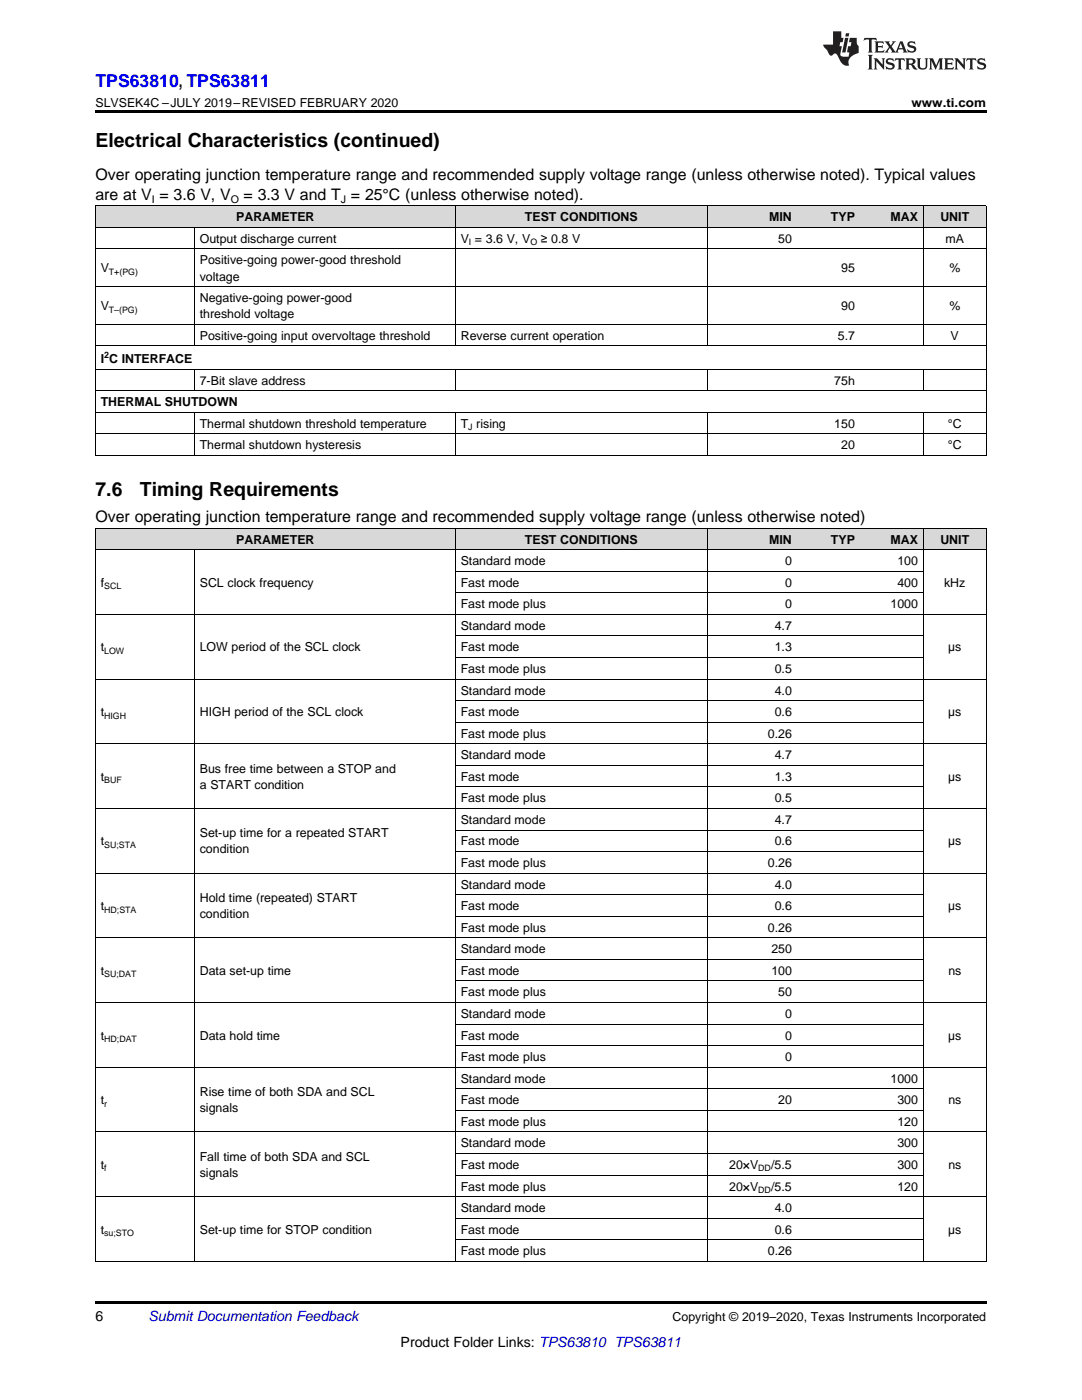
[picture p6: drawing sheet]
<svg xmlns="http://www.w3.org/2000/svg" width="216mm" height="279mm" viewBox="0 0 216 279" stroke-linecap="round" stroke-linejoin="round" font-family="sans-serif">
<defs><g id="words">
<g font-size="3.9">
<text x="19" y="29.3">Electrical Characteristics (continued)</text>
<text x="19" y="99">7.6</text>
<text x="27.9" y="99">Timing Requirements</text>
</g>
<text font-size="3.5" fill="#00f" x="19" y="17.3">TPS63810, TPS63811</text>
<g font-size="3.2">
<text x="19" y="36">Over operating junction temperature range and recommended supply voltage range (unless otherwise noted). Typical values</text>
<text x="19" y="39.9">are at V = 3.6 V, V</text>
<text x="48.6" y="39.9">= 3.3 V and T = 25°C (unless otherwise noted).</text>
<text x="19" y="104.2">Over operating junction temperature range and recommended supply voltage range (unless otherwise noted)</text>
</g>
<g font-size="2.8">
<text x="19" y="263.6">6</text>
<text x="79.9" y="268.9">Product Folder Links: TPS63810 TPS63811</text>
</g>
<text font-size="2.8" fill="#0000c8" x="29.6" y="263.6">Submit Documentation Feedback</text>
<g font-size="2.5">
<text x="19" y="21.4">SLVSEK4C –JULY 2019–REVISED FEBRUARY 2020</text>
<text x="181.9" y="21.4">www.ti.com</text>
<text x="47.1" y="44.2">PARAMETER</text>
<text x="104.7" y="44.2">TEST CONDITIONS</text>
<text x="153.5" y="44.2">MIN</text>
<text x="165.8" y="44.2">TYP</text>
<text x="177.7" y="44.2">MAX</text>
<text x="187.6" y="44.2">UNIT</text>
<text x="39.9" y="48.5">Output discharge current</text>
<text x="39.9" y="52.8">Positive-going power-good threshold</text>
<text x="91.9" y="48.5">V = 3.6 V, V</text>
<text x="107.9" y="48.5">≥ 0.8 V</text>
<text x="155.3" y="48.5">50</text>
<text x="188.7" y="48.5">mA</text>
<text x="20.1" y="54.4">V</text>
<text x="39.9" y="56">voltage</text>
<text x="167.9" y="54.4">95</text>
<text x="189.4" y="54.4">%</text>
<text x="20.1" y="61.9">V</text>
<text x="39.9" y="60.3">Negative-going power-good</text>
<text x="39.9" y="63.5">threshold voltage</text>
<text x="167.9" y="61.9">90</text>
<text x="189.4" y="61.9">%</text>
<text x="39.9" y="67.8">Positive-going input overvoltage threshold</text>
<text x="91.9" y="67.8">Reverse current operation</text>
<text x="167.2" y="67.8">5.7</text>
<text x="189.7" y="67.8">V</text>
<text x="20.1" y="72.5">I C INTERFACE</text>
<text x="39.9" y="76.8">7-Bit slave address</text>
<text x="166.5" y="76.8">75h</text>
<text x="20.1" y="81.1">THERMAL SHUTDOWN</text>
<text x="39.9" y="85.4">Thermal shutdown threshold temperature</text>
<text x="39.9" y="89.7">Thermal shutdown hysteresis</text>
<text x="91.9" y="85.4">T rising</text>
<text x="166.5" y="85.4">150</text>
<text x="167.9" y="89.7">20</text>
<text x="189.1" y="85.4">°C</text>
<text x="189.1" y="89.7">°C</text>
<text x="47.1" y="108.5">PARAMETER</text>
<text x="91.9" y="112.8">Standard mode</text>
<text x="104.7" y="108.5">TEST CONDITIONS</text>
<text x="153.5" y="108.5">MIN</text>
<text x="156.7" y="112.8">0</text>
<text x="165.8" y="108.5">TYP</text>
<text x="177.7" y="108.5">MAX</text>
<text x="179.1" y="112.8">100</text>
<text x="187.6" y="108.5">UNIT</text>
<text x="20.1" y="117.1">f</text>
<text x="39.9" y="117.1">SCL clock frequency</text>
<text x="91.9" y="117.1">Fast mode</text>
<text x="156.7" y="117.1">0</text>
<text x="179.1" y="117.1">400</text>
<text x="188.4" y="117.1">kHz</text>
<text x="91.9" y="121.4">Fast mode plus</text>
<text x="91.9" y="125.7">Standard mode</text>
<text x="154.6" y="125.7">4.7</text>
<text x="156.7" y="121.4">0</text>
<text x="177.7" y="121.4">1000</text>
<text x="20.1" y="130">t</text>
<text x="39.9" y="130">LOW period of the SCL clock</text>
<text x="91.9" y="130">Fast mode</text>
<text x="154.6" y="130">1.3</text>
<text x="189.2" y="130">µs</text>
<text x="91.9" y="134.3">Fast mode plus</text>
<text x="154.6" y="134.3">0.5</text>
<text x="20.1" y="142.9">t</text>
<text x="39.9" y="142.9">HIGH period of the SCL clock</text>
<text x="91.9" y="138.6">Standard mode</text>
<text x="91.9" y="142.9">Fast mode</text>
<text x="154.6" y="138.6">4.0</text>
<text x="154.6" y="142.9">0.6</text>
<text x="189.2" y="142.9">µs</text>
<text x="91.9" y="147.2">Fast mode plus</text>
<text x="153.2" y="147.2">0.26</text>
<text x="20.1" y="155.8">t</text>
<text x="39.9" y="154.2">Bus free time between a STOP and</text>
<text x="91.9" y="151.5">Standard mode</text>
<text x="91.9" y="155.8">Fast mode</text>
<text x="154.6" y="151.5">4.7</text>
<text x="154.6" y="155.8">1.3</text>
<text x="189.2" y="155.8">µs</text>
<text x="39.9" y="157.4">a START condition</text>
<text x="91.9" y="160.1">Fast mode plus</text>
<text x="154.6" y="160.1">0.5</text>
<text x="39.9" y="167.1">Set-up time for a repeated START</text>
<text x="91.9" y="164.4">Standard mode</text>
<text x="154.6" y="164.4">4.7</text>
<text x="20.1" y="168.7">t</text>
<text x="39.9" y="170.3">condition</text>
<text x="91.9" y="168.7">Fast mode</text>
<text x="91.9" y="173">Fast mode plus</text>
<text x="153.2" y="173">0.26</text>
<text x="154.6" y="168.7">0.6</text>
<text x="189.2" y="168.7">µs</text>
<text x="91.9" y="177.3">Standard mode</text>
<text x="154.6" y="177.3">4.0</text>
<text x="20.1" y="181.6">t</text>
<text x="39.9" y="180">Hold time (repeated) START</text>
<text x="39.9" y="183.2">condition</text>
<text x="91.9" y="181.6">Fast mode</text>
<text x="91.9" y="185.9">Fast mode plus</text>
<text x="153.2" y="185.9">0.26</text>
<text x="154.6" y="181.6">0.6</text>
<text x="189.2" y="181.6">µs</text>
<text x="91.9" y="190.3">Standard mode</text>
<text x="153.9" y="190.3">250</text>
<text x="20.1" y="194.6">t</text>
<text x="39.9" y="194.6">Data set-up time</text>
<text x="91.9" y="194.6">Fast mode</text>
<text x="153.9" y="194.6">100</text>
<text x="189.2" y="194.6">ns</text>
<text x="91.9" y="198.9">Fast mode plus</text>
<text x="91.9" y="203.2">Standard mode</text>
<text x="155.3" y="198.9">50</text>
<text x="156.7" y="203.2">0</text>
<text x="20.1" y="207.5">t</text>
<text x="39.9" y="207.5">Data hold time</text>
<text x="91.9" y="207.5">Fast mode</text>
<text x="156.7" y="207.5">0</text>
<text x="189.2" y="207.5">µs</text>
<text x="91.9" y="211.8">Fast mode plus</text>
<text x="156.7" y="211.8">0</text>
<text x="20.1" y="220.4">t</text>
<text x="39.9" y="218.8">Rise time of both SDA and SCL</text>
<text x="39.9" y="222">signals</text>
<text x="91.9" y="216.1">Standard mode</text>
<text x="91.9" y="220.4">Fast mode</text>
<text x="155.3" y="220.4">20</text>
<text x="177.7" y="216.1">1000</text>
<text x="179.1" y="220.4">300</text>
<text x="189.2" y="220.4">ns</text>
<text x="91.9" y="224.7">Fast mode plus</text>
<text x="179.1" y="224.7">120</text>
<text x="20.1" y="233.3">t</text>
<text x="39.9" y="231.7">Fall time of both SDA and SCL</text>
<text x="91.9" y="229">Standard mode</text>
<text x="91.9" y="233.3">Fast mode</text>
<text x="145.5" y="233.3">20×V</text>
<text x="153.9" y="233.3">/5.5</text>
<text x="179.1" y="229">300</text>
<text x="179.1" y="233.3">300</text>
<text x="189.2" y="233.3">ns</text>
<text x="39.9" y="234.9">signals</text>
<text x="91.9" y="237.6">Fast mode plus</text>
<text x="145.5" y="237.6">20×V</text>
<text x="153.9" y="237.6">/5.5</text>
<text x="179.1" y="237.6">120</text>
<text x="91.9" y="241.9">Standard mode</text>
<text x="154.6" y="241.9">4.0</text>
<text x="20.1" y="246.2">t</text>
<text x="39.9" y="246.2">Set-up time for STOP condition</text>
<text x="91.9" y="246.2">Fast mode</text>
<text x="91.9" y="250.5">Fast mode plus</text>
<text x="153.2" y="250.5">0.26</text>
<text x="154.6" y="246.2">0.6</text>
<text x="189.2" y="246.2">µs</text>
<text x="134.2" y="263.6">Copyright © 2019–2020, Texas Instruments Incorporated</text>
</g>
<g font-size="2.1">
<text x="30.3" y="40.5">I</text>
<text x="46" y="40.5">O</text>
<text x="68" y="40.5">J</text>
</g>
<g font-size="1.8">
<text x="93.6" y="49">I</text>
<text x="105.8" y="49">O</text>
<text x="21.7" y="54.9">T+(PG)</text>
<text x="21.7" y="62.4">T–(PG)</text>
<text x="20.8" y="71.5">2</text>
<text x="93.4" y="85.9">J</text>
<text x="20.8" y="117.6">SCL</text>
<text x="20.8" y="130.5">LOW</text>
<text x="20.8" y="143.4">HIGH</text>
<text x="20.8" y="156.3">BUF</text>
<text x="20.8" y="169.2">SU;STA</text>
<text x="20.8" y="182.1">HD;STA</text>
<text x="20.8" y="195.1">SU;DAT</text>
<text x="20.8" y="208">HD;DAT</text>
<text x="20.8" y="220.9">r</text>
<text x="20.8" y="233.8">f</text>
<text x="151.3" y="233.8">DD</text>
<text x="151.3" y="238.1">DD</text>
<text x="20.8" y="246.7">su;STO</text>
</g>
</g></defs>
<g fill="#d8d8d8">
<path d="M19 105.4h19.8v4.3h-19.8z"/>
<path d="M38.8 105.4h32.3v4.3h-32.3z"/>
<path d="M71.1 105.4h19.8v4.3h-19.8z"/>
<path d="M90.9 105.4h50.2v4.3h-50.2z"/>
<path d="M141.1 105.4h18v4.3h-18z"/>
<path d="M159.1 105.4h12.6v4.3h-12.6z"/>
<path d="M171.7 105.4h12.6v4.3h-12.6z"/>
<path d="M184.3 105.4h12.5v4.3h-12.5z"/>
<path d="M19 41.1h19.8v4.3h-19.8z"/>
<path d="M38.8 41.1h32.3v4.3h-32.3z"/>
<path d="M71.1 41.1h19.8v4.3h-19.8z"/>
<path d="M90.9 41.1h23.3v4.3h-23.3z"/>
<path d="M114.2 41.1h26.9v4.3h-26.9z"/>
<path d="M141.1 41.1h18v4.3h-18z"/>
<path d="M159.1 41.1h12.6v4.3h-12.6z"/>
<path d="M171.7 41.1h12.6v4.3h-12.6z"/>
<path d="M184.3 41.1h12.5v4.3h-12.5z"/>
</g>
<path d="M19 22h177.8v.5h-177.8zM19 90.9h.2zM71 90.9h.1zM90.8 90.9h.1zM114.1 90.9h.1zM141 90.9h.1zM184.1 90.9h.2zM196.7 90.9h.1zM19 259.7h177.8v.5h-177.8z" fill="#000"/>
<g fill="none" stroke="#000" stroke-width=".2">
<path d="M19 57.2h177.8M19 49.7h177.8M19 45.4h177.8M19 41.1h177.8M19.1 41.1v49.8M38.8 45.4v23.7M90.8 41.1v28M141.1 41.1v28M184.2 41.1v28M196.8 41.1v49.8M19 78h177.8M19 73.7h177.8"/>
<path d="M19 69h177.8M19 64.7h177.8M38.8 73.7v4.3M90.8 73.7v4.3M141.1 73.7v4.3M184.2 73.7v4.3M19 90.9h177.8M19 86.6h177.8M19 82.3h177.8M38.8 82.3v8.6M90.8 82.3v8.6M141.1 82.3v8.6"/>
<path d="M184.2 82.3v8.6M19 109.7h177.8M19 105.4h177.8M19.1 105.4v146.4M38.8 109.7v142.1M90.8 105.4v146.4M90.9 118.3h93.4M90.9 114h93.4M141.1 105.4v146.4M184.2 105.4v146.4M196.8 105.4v146.4M19 135.5h177.8"/>
<path d="M19 122.6h177.8M90.9 139.8h93.4M90.9 131.2h93.4M90.9 126.9h93.4M19 148.4h177.8M90.9 157h93.4M90.9 152.7h93.4M90.9 144.1h93.4M19 174.3h177.8M19 161.3h177.8M90.9 178.6h93.4M90.9 170h93.4"/>
<path d="M90.9 165.6h93.4M19 187.2h177.8M90.9 195.8h93.4M90.9 191.5h93.4M90.9 182.9h93.4M19 213h177.8M19 200.1h177.8M90.9 217.3h93.4M90.9 208.7h93.4M90.9 204.4h93.4M19 238.8h177.8M19 225.9h177.8"/>
<path d="M90.9 234.5h93.4M90.9 230.2h93.4M90.9 221.6h93.4M19 251.7h177.8M90.9 247.4h93.4M90.9 243.1h93.4"/>
</g>
<g fill="#231f20">
<path d="M172.5 7.6l-.1 .5 .4-.2h.6v.1v2.1l-.2 .4h.9l-.2-.4v-2.1l.1-.1h.5l.5 .2-.2-.5zM174.5 8.3l.2 .3v1.5l-.2 .4h1.8l.2-.6a1.04 1.04 0 0 1-1.3 .2v-.7h.6l.3 .2v-.6l-.3 .2h-.6v-.6l.8-.1 .4 .3-.2-.5zM176.5 8.3l.9 1.1-.9 1.1h.8l-.2-.2 .4-.7 .5 .7-.2 .2h1.5l-.2-.2 .2-.4h.9l.1 .4-.2 .2h1l-.3-.3-.7-1.9h-.5l-.9 2-.8-1 .9-1h-.8l.1 .3-.4 .5-.3-.6 .1-.2zM179.7 8.6l.4 1h-.7zM181.3 8.4a.63 .63 0 0 0-.2 .7 .63 .63 0 0 0 .6 .4l.6 .2 .1 .2a.75 .75 0 0 1-.7 .4 .75 .75 0 0 1-.6-.5l.1 .7 .1-.1a1.11 1.11 0 0 0 1.5-.6 1.13 1.13 0 0 0-1.2-.8l-.1-.4a1.04 1.04 0 0 1 1.2 .2l-.2-.5-.2 .1-.4-.2zM173.2 10.9l.2 .4v2.2l-.2 .4h1l-.3-.4v-2.2l.3-.4zM174.3 11.6l.3 .4v1.5l-.3 .4h.8l-.2-.4v-1.3l1.5 1.7v-1.9l.2-.4h-.7l.2 .4v.9l-1.1-1.3zM177 11.8a.62 .62 0 0 0-.2 .7 .62 .62 0 0 0 .6 .4l.6 .1 .1 .3a.76 .76 0 0 1-.7 .3 .76 .76 0 0 1-.7-.4l.2 .7 .1-.1a1.11 1.11 0 0 0 1.5-.6 1.13 1.13 0 0 0-1.2-.8l-.1-.4a1.04 1.04 0 0 1 1.2 .2l-.2-.6-.2 .1-.5-.1zM178.7 11.6l-.2 .6a.61 .61 0 0 1 .8-.3v1.6l-.2 .4h.9l-.2-.4v-1.6a.63 .63 0 0 1 .7 .3l-.1-.6zM180.6 11.6l.3 .4v1.5l-.3 .4h1l-.2-.2-.1-.8 .6 .2a.76 .76 0 0 0 1.2 .7l-1-1a.58 .58 0 0 0 .6-.5 .58 .58 0 0 0-.5-.6zM181.4 11.9h.1a.45 .45 0 0 1 .5 .1 .45 .45 0 0 1 .1 .5l-.8 .2zM182.9 11.6l.2 .2a2.17 2.17 0 0 0 .3 1.9 .99 .99 0 0 0 1.6-.6v-1.1l.2-.4h-.7l.2 .2a1.92 1.92 0 0 1-.2 1.8 .6 .6 0 0 1-.9-.5v-1.1l.2-.4zM185.4 11.6l.2 .4v1.5l-.2 .4h.7l-.2-.4v-1.4l.8 1.8 .8-1.8v1.4l-.2 .4h.9l-.2-.4v-1.5l.2-.4h-.8l-.6 1.5-.6-1.5zM188.4 11.6l.2 .4v1.5l-.2 .4h1.8l.1-.6a1.04 1.04 0 0 1-1.2 .1v-.6h.5l.4 .2v-.6l-.4 .2h-.5v-.7h.8l.3 .3-.1-.6zM190.5 11.6l.2 .4v1.5l-.2 .4h.7l-.2-.4v-1.3l1.5 1.7v-1.9l.2-.4h-.7l.2 .4v.9l-1.1-1.3zM192.9 11.6l-.1 .6a.61 .61 0 0 1 .7-.3l.1 1.6-.3 .4h1l-.3-.4 .1-1.6a.63 .63 0 0 1 .7 .3l-.1-.6zM195.2 11.8a.62 .62 0 0 0-.2 .7 .62 .62 0 0 0 .6 .4l.6 .1 .1 .3a.76 .76 0 0 1-.7 .3 .76 .76 0 0 1-.6-.4l.1 .7 .1-.1a1.11 1.11 0 0 0 1.6-.6 1.13 1.13 0 0 0-1.3-.8l-.1-.4a1.04 1.04 0 0 1 1.2 .2l-.1-.6-.2 .1-.5-.1z"/>
<path d="M166.2 6.3v2.6h-1.9v.4l.8 .9a.91 .91 0 0 0 1 .8 .56 .56 0 0 1 .5-.3 .56 .56 0 0 1 .5 .3l.4 .8a1.53 1.53 0 0 0 1.9 1.2 1.54 1.54 0 0 1 1-2.1l.9-.3v-1.4a1.52 1.52 0 0 1-.4-1.6h-1.3l-.2 .8h.5l-.2 .8h-.5l-.1 1v.2l.4 .1-.2 .8a1.93 1.93 0 0 1-1.6-.3l.3-1.8h-.5l.2-.8h.4l.2-.8h-.4v-1.3zM168.6 7.6l-.6 2.9h.7l.6-2.9zM168.8 6.6l-.1 .7h.6l.2-.7z"/>
</g>
<use href="#words"/>
</svg>
